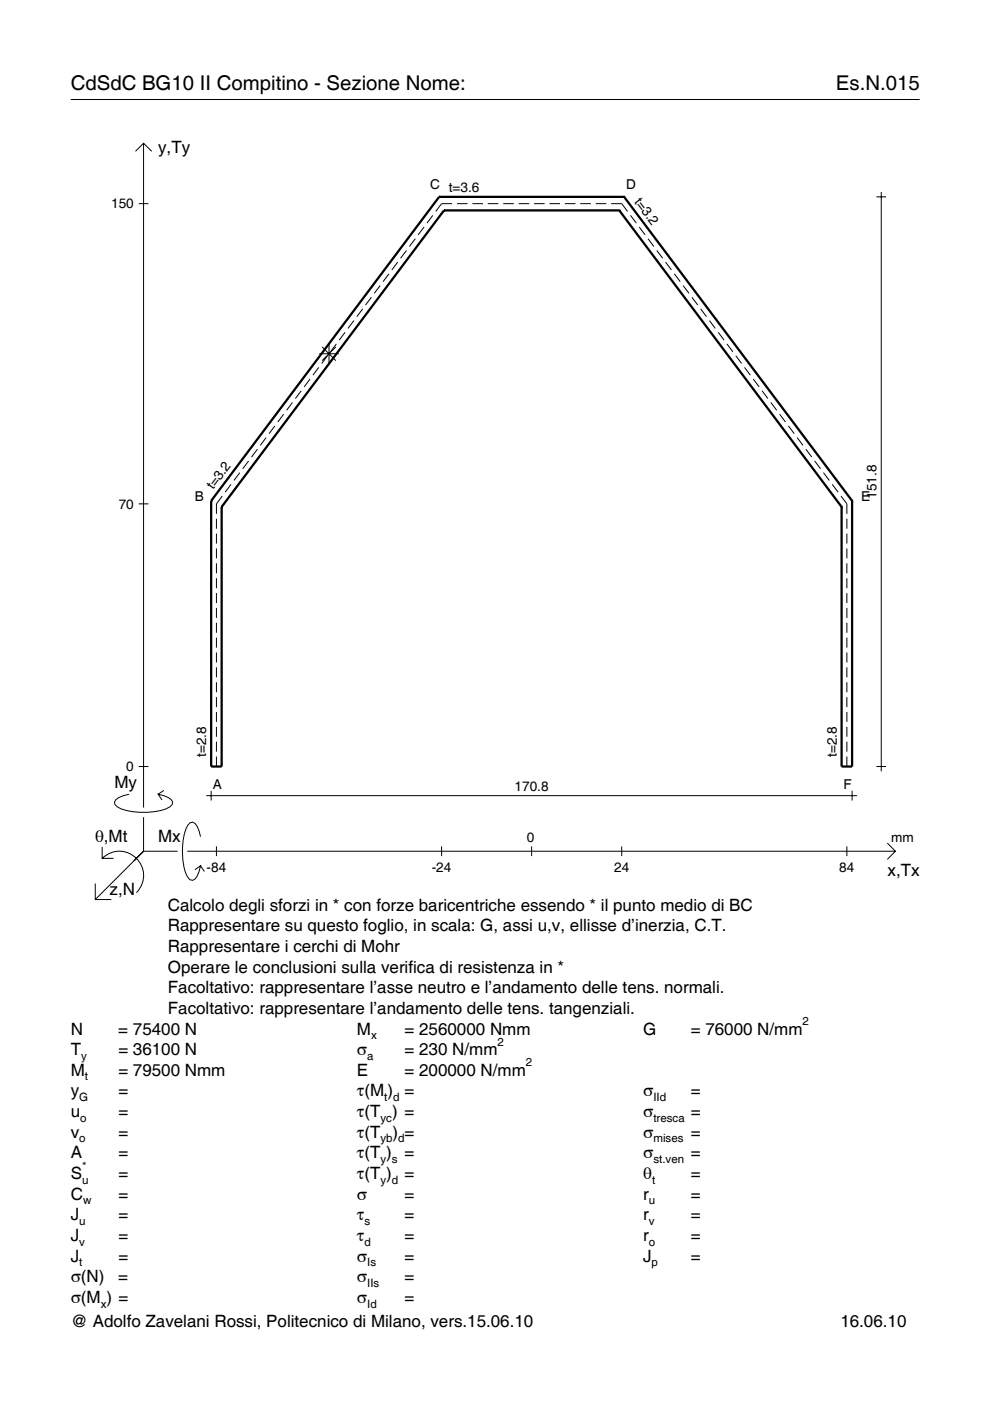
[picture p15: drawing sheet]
<svg xmlns="http://www.w3.org/2000/svg" width="210mm" height="297mm" viewBox="0 0 210 297" stroke-linecap="round" stroke-linejoin="round" font-family="sans-serif">
<defs><g id="words">
<g font-size="4.3">
<text x="15" y="19">CdSdC BG10 II Compitino - Sezione Nome:</text>
<text x="177.2" y="19">Es.N.015</text>
</g>
<g font-size="3.6">
<text x="33.5" y="32.4">y,Ty</text>
<text x="24.3" y="167.1">My</text>
<text x="20.1" y="178.4">θ,Mt</text>
<text x="33.5" y="178.4">Mx</text>
<text x="188.2" y="185.6">x,Tx</text>
<text x="23.2" y="189.7">z,N</text>
<text x="35.6" y="193.1">Calcolo degli sforzi in * con forze baricentriche essendo * il punto medio di BC</text>
<text x="35.6" y="197.5">Rappresentare su questo foglio, in scala: G, assi u,v, ellisse d’inerzia, C.T.</text>
<text x="35.6" y="201.8">Rappresentare i cerchi di Mohr</text>
<text x="35.6" y="206.2">Operare le conclusioni sulla verifica di resistenza in *</text>
<text x="35.6" y="210.6">Facoltativo: rappresentare l’asse neutro e l’andamento delle tens. normali.</text>
<text x="35.6" y="215">Facoltativo: rappresentare l’andamento delle tens. tangenziali.</text>
<text x="15" y="219.3">N</text>
<text x="25.1" y="219.3">= 75400 N</text>
<text x="75.7" y="219.3">M</text>
<text x="85.8" y="219.3">= 2560000 Nmm</text>
<text x="136.4" y="219.3">G</text>
<text x="146.5" y="219.3">= 76000 N/mm</text>
<text x="15" y="223.7">T</text>
<text x="25.1" y="223.7">= 36100 N</text>
<text x="75.7" y="223.7">σ</text>
<text x="85.8" y="223.7">= 230 N/mm</text>
<text x="15" y="228.1">M</text>
<text x="15" y="232.5">y</text>
<text x="25.1" y="228.1">= 79500 Nmm</text>
<text x="25.1" y="232.5">=</text>
<text x="75.7" y="228.1">E</text>
<text x="75.7" y="232.5">τ(M ) =</text>
<text x="85.8" y="228.1">= 200000 N/mm</text>
<text x="136.4" y="232.5">σ</text>
<text x="146.5" y="232.5">=</text>
<text x="15" y="236.8">u</text>
<text x="25.1" y="236.8">=</text>
<text x="75.7" y="236.8">τ(T ) =</text>
<text x="136.4" y="236.8">σ</text>
<text x="146.5" y="236.8">=</text>
<text x="15" y="241.2">v</text>
<text x="15" y="245.6">A</text>
<text x="25.1" y="241.2">=</text>
<text x="25.1" y="245.6">=</text>
<text x="75.7" y="245.6">τ(T )</text>
<text x="75.7" y="241.2">τ(T</text>
<text x="83.3" y="241.2">) =</text>
<text x="85.8" y="245.6">=</text>
<text x="136.4" y="241.2">σ</text>
<text x="136.4" y="245.6">σ</text>
<text x="146.5" y="241.2">=</text>
<text x="146.5" y="245.6">=</text>
<text x="15" y="250">S</text>
<text x="25.1" y="250">=</text>
<text x="75.7" y="250">τ(T )</text>
<text x="85.8" y="250">=</text>
<text x="136.4" y="250">θ</text>
<text x="146.5" y="250">=</text>
<text x="15" y="254.3">C</text>
<text x="25.1" y="254.3">=</text>
<text x="75.7" y="254.3">σ</text>
<text x="85.8" y="254.3">=</text>
<text x="136.4" y="254.3">r</text>
<text x="146.5" y="254.3">=</text>
<text x="15" y="258.7">J</text>
<text x="15" y="263.1">J</text>
<text x="25.1" y="258.7">=</text>
<text x="25.1" y="263.1">=</text>
<text x="75.7" y="258.7">τ</text>
<text x="75.7" y="263.1">τ</text>
<text x="85.8" y="258.7">=</text>
<text x="85.8" y="263.1">=</text>
<text x="136.4" y="258.7">r</text>
<text x="136.4" y="263.1">r</text>
<text x="146.5" y="258.7">=</text>
<text x="146.5" y="263.1">=</text>
<text x="15" y="267.5">J</text>
<text x="25.1" y="267.5">=</text>
<text x="75.7" y="267.5">σ</text>
<text x="85.8" y="267.5">=</text>
<text x="136.4" y="267.5">J</text>
<text x="146.5" y="267.5">=</text>
<text x="15" y="271.8">σ(N)</text>
<text x="25.1" y="271.8">=</text>
<text x="75.7" y="271.8">σ</text>
<text x="85.8" y="271.8">=</text>
<text x="15" y="276.2">σ(M ) =</text>
<text x="15" y="281.4">@ Adolfo Zavelani Rossi, Politecnico di Milano, vers.15.06.10</text>
<text x="75.7" y="276.2">σ</text>
<text x="85.8" y="276.2">=</text>
<text x="178.2" y="281.4">16.06.10</text>
</g>
<g font-size="2.9">
<text x="91.2" y="40.1">C t=3.6</text>
<text x="132.7" y="40.1">D</text>
<text x="23.6" y="44.2">150</text>
<text x="134.4" y="42.8" transform="rotate(53 134.4 42.8)">t=3.2</text>
<text x="25.2" y="107.8">70</text>
<text x="41.3" y="106.1">B</text>
<text x="45.2" y="103.9" transform="rotate(-53 45.2 103.9)">t=3.2</text>
<text x="182.6" y="106.1">E</text>
<text x="185.8" y="105.7" transform="rotate(-90 185.8 105.7)">151.8</text>
<text x="43.7" y="160.5" transform="rotate(-90 43.7 160.5)">t=2.8</text>
<text x="177.4" y="160.5" transform="rotate(-90 177.4 160.5)">t=2.8</text>
<text x="26.8" y="163.5">0</text>
<text x="45.1" y="167.3">A</text>
<text x="109.1" y="167.7">170.8</text>
<text x="178.8" y="167.3">F</text>
<text x="111.7" y="178.4">0</text>
<text x="189" y="178.4">mm</text>
<text x="43.8" y="184.9">-84</text>
<text x="91.5" y="184.9">-24</text>
<text x="130.2" y="184.9">24</text>
<text x="178" y="184.9">84</text>
</g>
<g font-size="2.4">
<text x="78.7" y="220.3">x</text>
<text x="105.5" y="221.7">2</text>
<text x="170.2" y="217.3">2</text>
<text x="17.2" y="224.7">y</text>
<text x="77.9" y="224.7">a</text>
<text x="111.5" y="226.1">2</text>
<text x="16.8" y="233.5">G</text>
<text x="18" y="229.1">t</text>
<text x="81.5" y="233.5">t d</text>
<text x="138.5" y="233.5">IId</text>
<text x="17" y="237.8">o</text>
<text x="80.7" y="237.8">yc</text>
<text x="138.5" y="237.8">tresca</text>
<text x="16.8" y="242.2">o</text>
<text x="80.7" y="242.2">yb d</text>
<text x="138.5" y="242.2">mises</text>
<text x="17.4" y="251">u</text>
<text x="17.4" y="248">*</text>
<text x="80.7" y="246.6">y s</text>
<text x="80.7" y="251">y d</text>
<text x="138.2" y="251">t</text>
<text x="138.5" y="246.6">st.ven</text>
<text x="17.6" y="255.3">w</text>
<text x="137.6" y="255.3">u</text>
<text x="16.8" y="259.7">u</text>
<text x="77.3" y="259.7">s</text>
<text x="137.6" y="259.7">v</text>
<text x="16.8" y="264.1">v</text>
<text x="16.8" y="268.5">t</text>
<text x="77.3" y="264.1">d</text>
<text x="77.9" y="268.5">Is</text>
<text x="137.6" y="264.1">o</text>
<text x="138.2" y="268.5">p</text>
<text x="77.9" y="272.8">IIs</text>
<text x="21.4" y="277.2">x</text>
<text x="77.9" y="277.2">Id</text>
</g>
</g></defs>
<g fill="none" stroke="#000" stroke-width=".21">
<path d="M15 21.1h180M28.7 32.1l1.7-1.7 1.8 1.7M30.4 30.4v140.8M29.4 43.2h2.1M82.5 58.1l-1.3 1.6M84.3 55.6l-1.2 1.6M86.2 53.1l-1.3 1.6M88 50.6l-1.2 1.7M89.9 48.1l-1.2 1.7M91.8 45.7l-1.3 1.6M95.9 43.2h-2.3l-1.2 1.6M96.9 43.2h2.2"/>
<path d="M100.2 43.2h2.2M103.4 43.2h2.3M106.7 43.2h2.2M110 43.2h2.2M113.2 43.2h2.3M116.5 43.2h2.2M119.8 43.2h2.2M123 43.2h2.3M126.3 43.2h2.2M129.6 43.2h2.2l1.3 1.6M133.7 45.7l1.2 1.6M135.5 48.1l1.3 1.7"/>
<path d="M137.4 50.6l1.2 1.7M139.3 53.1l1.2 1.6M141.1 55.6l1.3 1.6M143 58.1l1.2 1.6M185.8 41.7h2.1M186.8 40.7v122.8M67.6 77.9l-1.3 1.6M67.7 75h4.1M68.3 73.5l2.9 3M69.4 75.4l-1.2 1.7M69.8 72.9v4.2M71.2 73.5l-2.9 3"/>
<path d="M71.3 72.9l-1.2 1.7M73.2 70.4l-1.3 1.7M75 68l-1.2 1.6M76.9 65.5l-1.3 1.6M78.7 63l-1.2 1.7M80.6 60.5l-1.2 1.7M144.8 60.5l1.3 1.7M146.7 63l1.2 1.7M148.6 65.5l1.2 1.6M150.4 68l1.3 1.6M152.3 70.4l1.2 1.7M154.1 72.9l1.3 1.7"/>
<path d="M156 75.4l1.2 1.7M157.9 77.9l1.2 1.6M52.7 97.7l-1.2 1.7M54.6 95.2l-1.3 1.7M56.4 92.8l-1.2 1.6M58.3 90.3l-1.3 1.6M60.1 87.8l-1.2 1.7M62 85.3l-1.2 1.7M63.9 82.8l-1.3 1.7M65.7 80.4l-1.2 1.6M159.7 80.4l1.3 1.6M161.6 82.8l1.2 1.7"/>
<path d="M163.4 85.3l1.3 1.7M165.3 87.8l1.2 1.7M167.2 90.3l1.2 1.6M169 92.8l1.3 1.6M170.9 95.2l1.2 1.7M172.7 97.7l1.3 1.7M29.4 106.8h2.1M45.9 110v2.1M45.9 113.1v2.1M45.9 116.3v2.1M45.9 119.4v2.2M47.1 105.2l-1.2 1.6v2.1"/>
<path d="M49 102.7l-1.3 1.6M50.8 100.2l-1.2 1.7M174.6 100.2l1.2 1.7M176.4 102.7l1.3 1.6M178.3 105.2l1.3 1.6v2.1M179.6 110v2.1M179.6 113.1v2.1M179.6 116.3v2.1M179.6 119.4v2.2M45.9 122.6v2.1M45.9 125.7v2.2M45.9 128.9v2.1"/>
<path d="M45.9 132v2.2M45.9 135.2v2.1M45.9 138.3v2.2M179.6 122.6v2.1M179.6 125.7v2.2M179.6 128.9v2.1M179.6 132v2.2M179.6 135.2v2.1M179.6 138.3v2.2M45.9 141.5v2.1M45.9 144.6v2.2M45.9 147.8v2.1"/>
<path d="M45.9 150.9v2.2M45.9 154.1v2.1M45.9 157.2v2.2M179.6 141.5v2.1M179.6 144.6v2.2M179.6 147.8v2.1M179.6 150.9v2.2M179.6 154.1v2.1M179.6 157.2v2.2M21.7 179.6v2.4h2.4M27.3 168.4a3.6 3.6 0 0 0-3 1.7l.1 .5a5.6 5.6 0 0 0 3.8 1.5 13.4 13.4 0 0 0 7.8-1l.5-.5 .1-.5a3.6 3.6 0 0 0-3.1-1.7l.8 1.2M29.4 162.5h2.1"/>
<path d="M30.4 173.3v7.2M34.7 167.6l-1.2 .8M42.5 177.4a3.6 3.6 0 0 0-1.7-3.1l-.5 .1a5.7 5.7 0 0 0-1.5 3.8 13.9 13.9 0 0 0 1.1 7.9l.4 .4 .5 .1a3.6 3.6 0 0 0 1.7-3l-1.2 .8M43.7 168.7h138M44.8 167.7v2M45.9 160.4v2.1M45.9 179.4v2.1M93.6 179.4v2.1M112.7 179.4v2.1M131.8 179.4v2.1M179.6 160.4v2.1M179.6 179.4v2.1"/>
<path d="M180.7 167.7v2M185.8 162.5h2.1M188.1 178.8l1.7 1.7-1.7 1.7M20.2 187.3v3.4h3.4M21.7 182a5.1 5.1 0 0 1 7.2 0 5.1 5.1 0 0 1 0 7.3M30.4 180.5l-10.2 10.2M30.4 180.5h7.2M39.7 180.5h150.1M42.5 183.6l.8 1.2"/>
</g>
<g fill="none" stroke="#000" stroke-width=".48">
<path d="M93.1 41.7h.1M93.1 41.7l-48.3 64.5M93.1 41.7h39.2M94.1 44.6h.1M94.1 44.6l-47.1 62.9M94.1 44.6h37.2M131.3 44.6h.1M131.3 44.6l47.1 62.9M132.3 41.7h.1M132.3 41.7l48.4 64.5M44.8 106.2h.1M44.8 106.2v56.3h2.2v-55"/>
<path d="M47 107.5h.1M178.4 107.5h.1M180.7 106.2h.1M180.7 106.2v56.3h-2.3v-55"/>
</g>
<use href="#words"/>
</svg>
